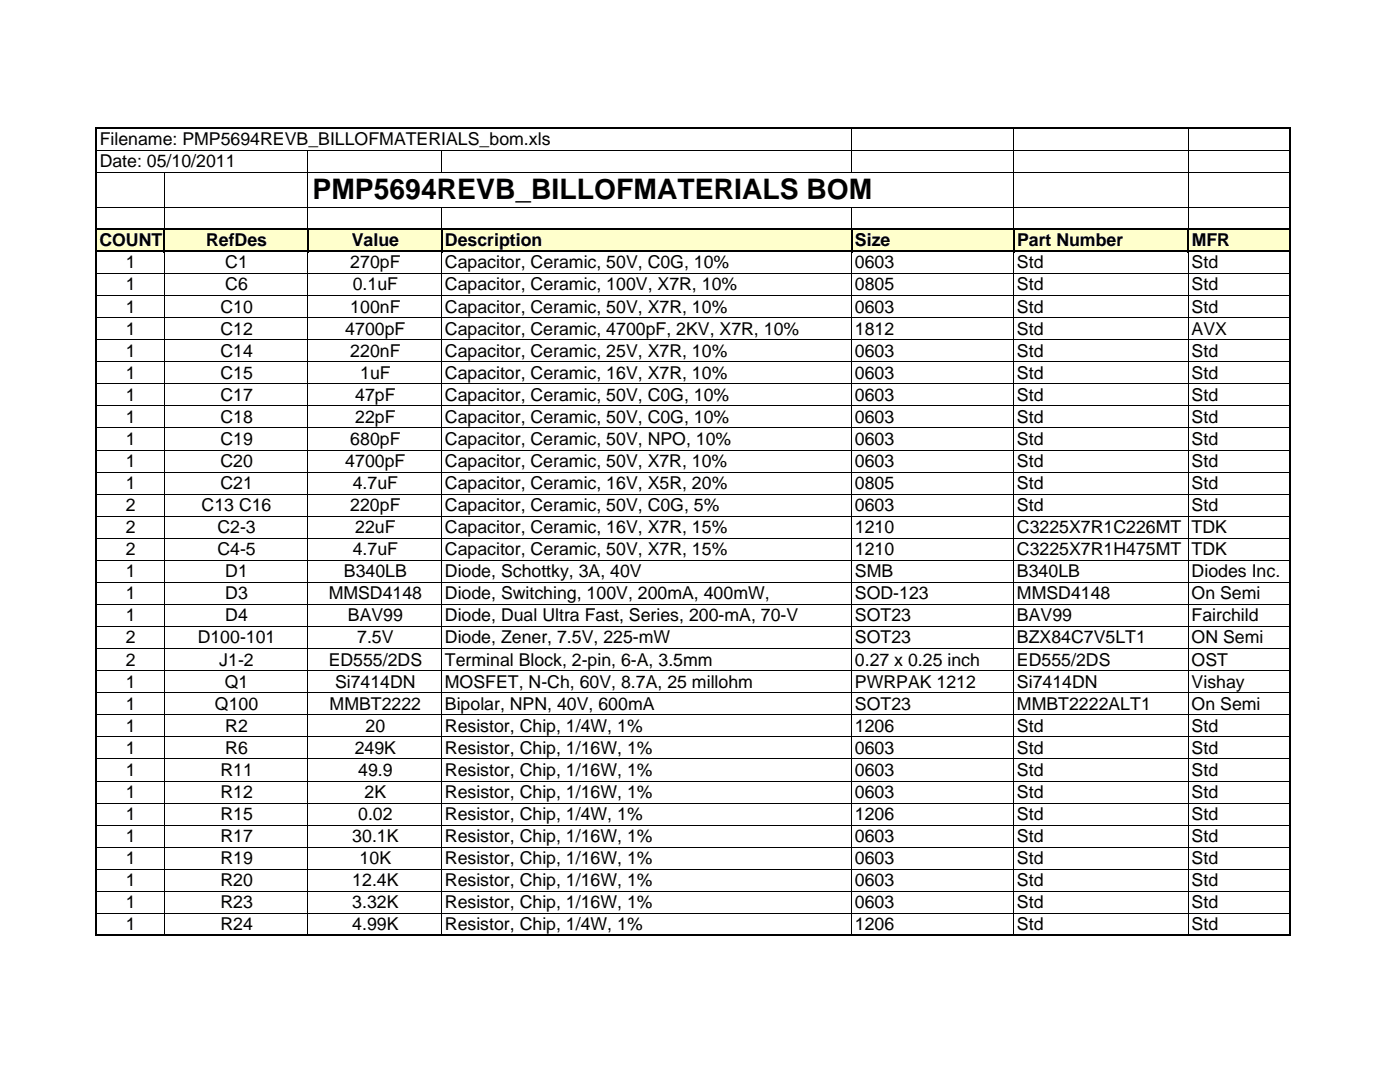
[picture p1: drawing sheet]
<svg xmlns="http://www.w3.org/2000/svg" width="279mm" height="216mm" viewBox="0 0 279 216" stroke-linecap="round" stroke-linejoin="round" font-family="sans-serif">
<defs><g id="words">
<text font-size="5.7" x="62.4" y="39.8">PMP5694REVB_BILLOFMATERIALS BOM</text>
<g font-size="3.5">
<text x="19.9" y="29">Filename: PMP5694REVB_BILLOFMATERIALS_bom.xls</text>
<text x="19.9" y="33.4">Date: 05/10/2011</text>
<text x="19.8" y="49.1">COUNT</text>
<text x="25.1" y="53.6">1</text>
<text x="41.1" y="49.1">RefDes</text>
<text x="45" y="53.6">C1</text>
<text x="69.9" y="53.6">270pF</text>
<text x="70.2" y="49.1">Value</text>
<text x="88.8" y="53.6">Capacitor, Ceramic, 50V, C0G, 10%</text>
<text x="88.8" y="49.1">Description</text>
<text x="170.6" y="53.6">0603</text>
<text x="170.6" y="49.1">Size</text>
<text x="203" y="53.6">Std</text>
<text x="203" y="49.1">Part Number</text>
<text x="237.8" y="53.6">Std</text>
<text x="237.8" y="49.1">MFR</text>
<text x="25.1" y="58">1</text>
<text x="45" y="58">C6</text>
<text x="70.4" y="58">0.1uF</text>
<text x="88.8" y="58">Capacitor, Ceramic, 100V, X7R, 10%</text>
<text x="170.6" y="58">0805</text>
<text x="203" y="58">Std</text>
<text x="237.8" y="58">Std</text>
<text x="25.1" y="62.4">1</text>
<text x="44" y="62.4">C10</text>
<text x="69.9" y="62.4">100nF</text>
<text x="88.8" y="62.4">Capacitor, Ceramic, 50V, X7R, 10%</text>
<text x="170.6" y="62.4">0603</text>
<text x="203" y="62.4">Std</text>
<text x="237.8" y="62.4">Std</text>
<text x="25.1" y="66.8">1</text>
<text x="25.1" y="71.2">1</text>
<text x="44" y="66.8">C12</text>
<text x="44" y="71.2">C14</text>
<text x="68.9" y="66.8">4700pF</text>
<text x="69.9" y="71.2">220nF</text>
<text x="88.8" y="66.8">Capacitor, Ceramic, 4700pF, 2KV, X7R, 10%</text>
<text x="88.8" y="71.2">Capacitor, Ceramic, 25V, X7R, 10%</text>
<text x="170.6" y="66.8">1812</text>
<text x="170.6" y="71.2">0603</text>
<text x="203" y="66.8">Std</text>
<text x="203" y="71.2">Std</text>
<text x="237.8" y="66.8">AVX</text>
<text x="237.8" y="71.2">Std</text>
<text x="25.1" y="75.6">1</text>
<text x="44" y="75.6">C15</text>
<text x="71.9" y="75.6">1uF</text>
<text x="88.8" y="75.6">Capacitor, Ceramic, 16V, X7R, 10%</text>
<text x="170.6" y="75.6">0603</text>
<text x="203" y="75.6">Std</text>
<text x="237.8" y="75.6">Std</text>
<text x="25.1" y="80">1</text>
<text x="44" y="80">C17</text>
<text x="70.9" y="80">47pF</text>
<text x="88.8" y="80">Capacitor, Ceramic, 50V, C0G, 10%</text>
<text x="170.6" y="80">0603</text>
<text x="203" y="80">Std</text>
<text x="237.8" y="80">Std</text>
<text x="25.1" y="84.4">1</text>
<text x="25.1" y="88.8">1</text>
<text x="44" y="84.4">C18</text>
<text x="44" y="88.8">C19</text>
<text x="69.9" y="88.8">680pF</text>
<text x="70.9" y="84.4">22pF</text>
<text x="88.8" y="88.8">Capacitor, Ceramic, 50V, NPO, 10%</text>
<text x="88.8" y="84.4">Capacitor, Ceramic, 50V, C0G, 10%</text>
<text x="170.6" y="84.4">0603</text>
<text x="170.6" y="88.8">0603</text>
<text x="203" y="84.4">Std</text>
<text x="203" y="88.8">Std</text>
<text x="237.8" y="84.4">Std</text>
<text x="237.8" y="88.8">Std</text>
<text x="25.1" y="93.2">1</text>
<text x="44" y="93.2">C20</text>
<text x="68.9" y="93.2">4700pF</text>
<text x="88.8" y="93.2">Capacitor, Ceramic, 50V, X7R, 10%</text>
<text x="170.6" y="93.2">0603</text>
<text x="203" y="93.2">Std</text>
<text x="237.8" y="93.2">Std</text>
<text x="25.1" y="97.6">1</text>
<text x="25.1" y="102">2</text>
<text x="40.2" y="102">C13 C16</text>
<text x="44" y="97.6">C21</text>
<text x="69.9" y="102">220pF</text>
<text x="70.4" y="97.6">4.7uF</text>
<text x="88.8" y="102">Capacitor, Ceramic, 50V, C0G, 5%</text>
<text x="88.8" y="97.6">Capacitor, Ceramic, 16V, X5R, 20%</text>
<text x="170.6" y="102">0603</text>
<text x="170.6" y="97.6">0805</text>
<text x="203" y="102">Std</text>
<text x="203" y="97.6">Std</text>
<text x="237.8" y="102">Std</text>
<text x="237.8" y="97.6">Std</text>
<text x="25.1" y="106.4">2</text>
<text x="43.4" y="106.4">C2-3</text>
<text x="70.9" y="106.4">22uF</text>
<text x="88.8" y="106.4">Capacitor, Ceramic, 16V, X7R, 15%</text>
<text x="170.6" y="106.4">1210</text>
<text x="203" y="106.4">C3225X7R1C226MT TDK</text>
<text x="25.1" y="110.8">2</text>
<text x="43.4" y="110.8">C4-5</text>
<text x="70.4" y="110.8">4.7uF</text>
<text x="88.8" y="110.8">Capacitor, Ceramic, 50V, X7R, 15%</text>
<text x="170.6" y="110.8">1210</text>
<text x="203" y="110.8">C3225X7R1H475MT TDK</text>
<text x="25.1" y="115.2">1</text>
<text x="25.1" y="119.6">1</text>
<text x="45" y="115.2">D1</text>
<text x="45" y="119.6">D3</text>
<text x="65.6" y="119.6">MMSD4148</text>
<text x="68.6" y="115.2">B340LB</text>
<text x="88.8" y="119.6">Diode, Switching, 100V, 200mA, 400mW,</text>
<text x="88.8" y="115.2">Diode, Schottky, 3A, 40V</text>
<text x="170.6" y="119.6">SOD-123</text>
<text x="170.6" y="115.2">SMB</text>
<text x="203" y="119.6">MMSD4148</text>
<text x="203" y="115.2">B340LB</text>
<text x="237.8" y="119.6">On Semi</text>
<text x="237.8" y="115.2">Diodes Inc.</text>
<text x="25.1" y="124">1</text>
<text x="45" y="124">D4</text>
<text x="69.4" y="124">BAV99</text>
<text x="88.8" y="124">Diode, Dual Ultra Fast, Series, 200-mA, 70-V</text>
<text x="170.6" y="124">SOT23</text>
<text x="203" y="124">BAV99</text>
<text x="237.8" y="124">Fairchild</text>
<text x="25.1" y="128.4">2</text>
<text x="39.5" y="128.4">D100-101</text>
<text x="71.3" y="128.4">7.5V</text>
<text x="88.8" y="128.4">Diode, Zener, 7.5V, 225-mW</text>
<text x="170.6" y="128.4">SOT23</text>
<text x="203" y="128.4">BZX84C7V5LT1</text>
<text x="237.8" y="128.4">ON Semi</text>
<text x="25.1" y="132.8">2</text>
<text x="25.1" y="137.2">1</text>
<text x="43.8" y="132.8">J1-2</text>
<text x="44.9" y="137.2">Q1</text>
<text x="65.6" y="132.8">ED555/2DS</text>
<text x="66.9" y="137.2">Si7414DN</text>
<text x="88.8" y="132.8">Terminal Block, 2-pin, 6-A, 3.5mm</text>
<text x="88.8" y="137.2">MOSFET, N-Ch, 60V, 8.7A, 25 millohm</text>
<text x="170.6" y="132.8">0.27 x 0.25 inch</text>
<text x="170.6" y="137.2">PWRPAK 1212</text>
<text x="203" y="132.8">ED555/2DS</text>
<text x="203" y="137.2">Si7414DN</text>
<text x="237.8" y="132.8">OST</text>
<text x="237.8" y="137.2">Vishay</text>
<text x="25.1" y="141.6">1</text>
<text x="42.9" y="141.6">Q100</text>
<text x="65.8" y="141.6">MMBT2222</text>
<text x="88.8" y="141.6">Bipolar, NPN, 40V, 600mA</text>
<text x="170.6" y="141.6">SOT23</text>
<text x="203" y="141.6">MMBT2222ALT1</text>
<text x="237.8" y="141.6">On Semi</text>
<text x="25.1" y="146">1</text>
<text x="45" y="146">R2</text>
<text x="73" y="146">20</text>
<text x="88.8" y="146">Resistor, Chip, 1/4W, 1%</text>
<text x="170.6" y="146">1206</text>
<text x="203" y="146">Std</text>
<text x="237.8" y="146">Std</text>
<text x="25.1" y="150.4">1</text>
<text x="25.1" y="154.8">1</text>
<text x="44" y="154.8">R11</text>
<text x="45" y="150.4">R6</text>
<text x="70.8" y="150.4">249K</text>
<text x="71.5" y="154.8">49.9</text>
<text x="88.8" y="150.4">Resistor, Chip, 1/16W, 1%</text>
<text x="88.8" y="154.8">Resistor, Chip, 1/16W, 1%</text>
<text x="170.6" y="150.4">0603</text>
<text x="170.6" y="154.8">0603</text>
<text x="203" y="150.4">Std</text>
<text x="203" y="154.8">Std</text>
<text x="237.8" y="150.4">Std</text>
<text x="237.8" y="154.8">Std</text>
<text x="25.1" y="159.2">1</text>
<text x="44" y="159.2">R12</text>
<text x="72.8" y="159.2">2K</text>
<text x="88.8" y="159.2">Resistor, Chip, 1/16W, 1%</text>
<text x="170.6" y="159.2">0603</text>
<text x="203" y="159.2">Std</text>
<text x="237.8" y="159.2">Std</text>
<text x="25.1" y="163.6">1</text>
<text x="44" y="163.6">R15</text>
<text x="71.5" y="163.6">0.02</text>
<text x="88.8" y="163.6">Resistor, Chip, 1/4W, 1%</text>
<text x="170.6" y="163.6">1206</text>
<text x="203" y="163.6">Std</text>
<text x="237.8" y="163.6">Std</text>
<text x="25.1" y="168">1</text>
<text x="25.1" y="172.4">1</text>
<text x="44" y="168">R17</text>
<text x="44" y="172.4">R19</text>
<text x="70.3" y="168">30.1K</text>
<text x="71.8" y="172.4">10K</text>
<text x="88.8" y="168">Resistor, Chip, 1/16W, 1%</text>
<text x="88.8" y="172.4">Resistor, Chip, 1/16W, 1%</text>
<text x="170.6" y="168">0603</text>
<text x="170.6" y="172.4">0603</text>
<text x="203" y="168">Std</text>
<text x="203" y="172.4">Std</text>
<text x="237.8" y="168">Std</text>
<text x="237.8" y="172.4">Std</text>
<text x="25.1" y="176.8">1</text>
<text x="44" y="176.8">R20</text>
<text x="70.3" y="176.8">12.4K</text>
<text x="88.8" y="176.8">Resistor, Chip, 1/16W, 1%</text>
<text x="170.6" y="176.8">0603</text>
<text x="203" y="176.8">Std</text>
<text x="237.8" y="176.8">Std</text>
<text x="25.1" y="181.2">1</text>
<text x="25.1" y="185.6">1</text>
<text x="44" y="181.2">R23</text>
<text x="44" y="185.6">R24</text>
<text x="70.3" y="181.2">3.32K</text>
<text x="70.3" y="185.6">4.99K</text>
<text x="88.8" y="181.2">Resistor, Chip, 1/16W, 1%</text>
<text x="88.8" y="185.6">Resistor, Chip, 1/4W, 1%</text>
<text x="170.6" y="181.2">0603</text>
<text x="170.6" y="185.6">1206</text>
<text x="203" y="181.2">Std</text>
<text x="203" y="185.6">Std</text>
<text x="237.8" y="181.2">Std</text>
<text x="237.8" y="185.6">Std</text>
</g>
</g></defs>
<path d="M19.4 45.8h237.8v4.4h-237.8z" fill="#ffc"/>
<g fill="none" stroke="#000" stroke-width=".2">
<path d="M19.4 30h238M19.4 34.4h238M32.7 34.4v11.2M61.4 30v15.6M88.1 30v4.4M170 25.7v8.7M202.3 25.7v19.9M237.2 25.7v19.9M257.4 25.7v19.9M19.4 41.4h238M19.4 54.6h238M19.4 59h238"/>
<path d="M32.7 50.3v136.4M61.4 50.3v136.4M88.1 41.4v4.2M88.1 50.3v136.4M170 41.4v4.2M170 50.3v136.4M202.3 50.3v136.4M237.2 50.3v136.4M257.4 50.3v136.4M19.4 63.4h238M19.4 67.8h238M19.4 72.2h238"/>
<path d="M19.4 76.6h238M19.4 81h238M19.4 85.4h238M19.4 89.8h238M19.4 94.2h238M19.4 98.6h238M19.4 103h238M19.4 107.4h238M19.4 111.8h238M19.4 116.2h238M19.4 120.6h238M19.4 125h238"/>
<path d="M19.4 129.4h238M19.4 133.8h238M19.4 138.2h238M19.4 142.6h238M19.4 147h238M19.4 151.4h238M19.4 155.8h238M19.4 160.2h238M19.4 164.6h238M19.4 169h238M19.4 173.5h238M19.4 177.9h238"/>
<path d="M19.4 182.3h238M19.4 186.7h238"/>
</g>
<path d="M19 25.6h238.6M19.2 25.4v161.4M257.4 25.4v161.4M19.4 45.8h238.2M19.4 50.2h238.2M32.7 45.9v4.4M61.4 45.9v4.4M88.1 45.9v4.4M169.9 45.9v4.4M202.3 45.9v4.4M237.2 45.9v4.4M19 186.6h238.6" fill="none" stroke="#000" stroke-width=".34"/>
<use href="#words"/>
</svg>
